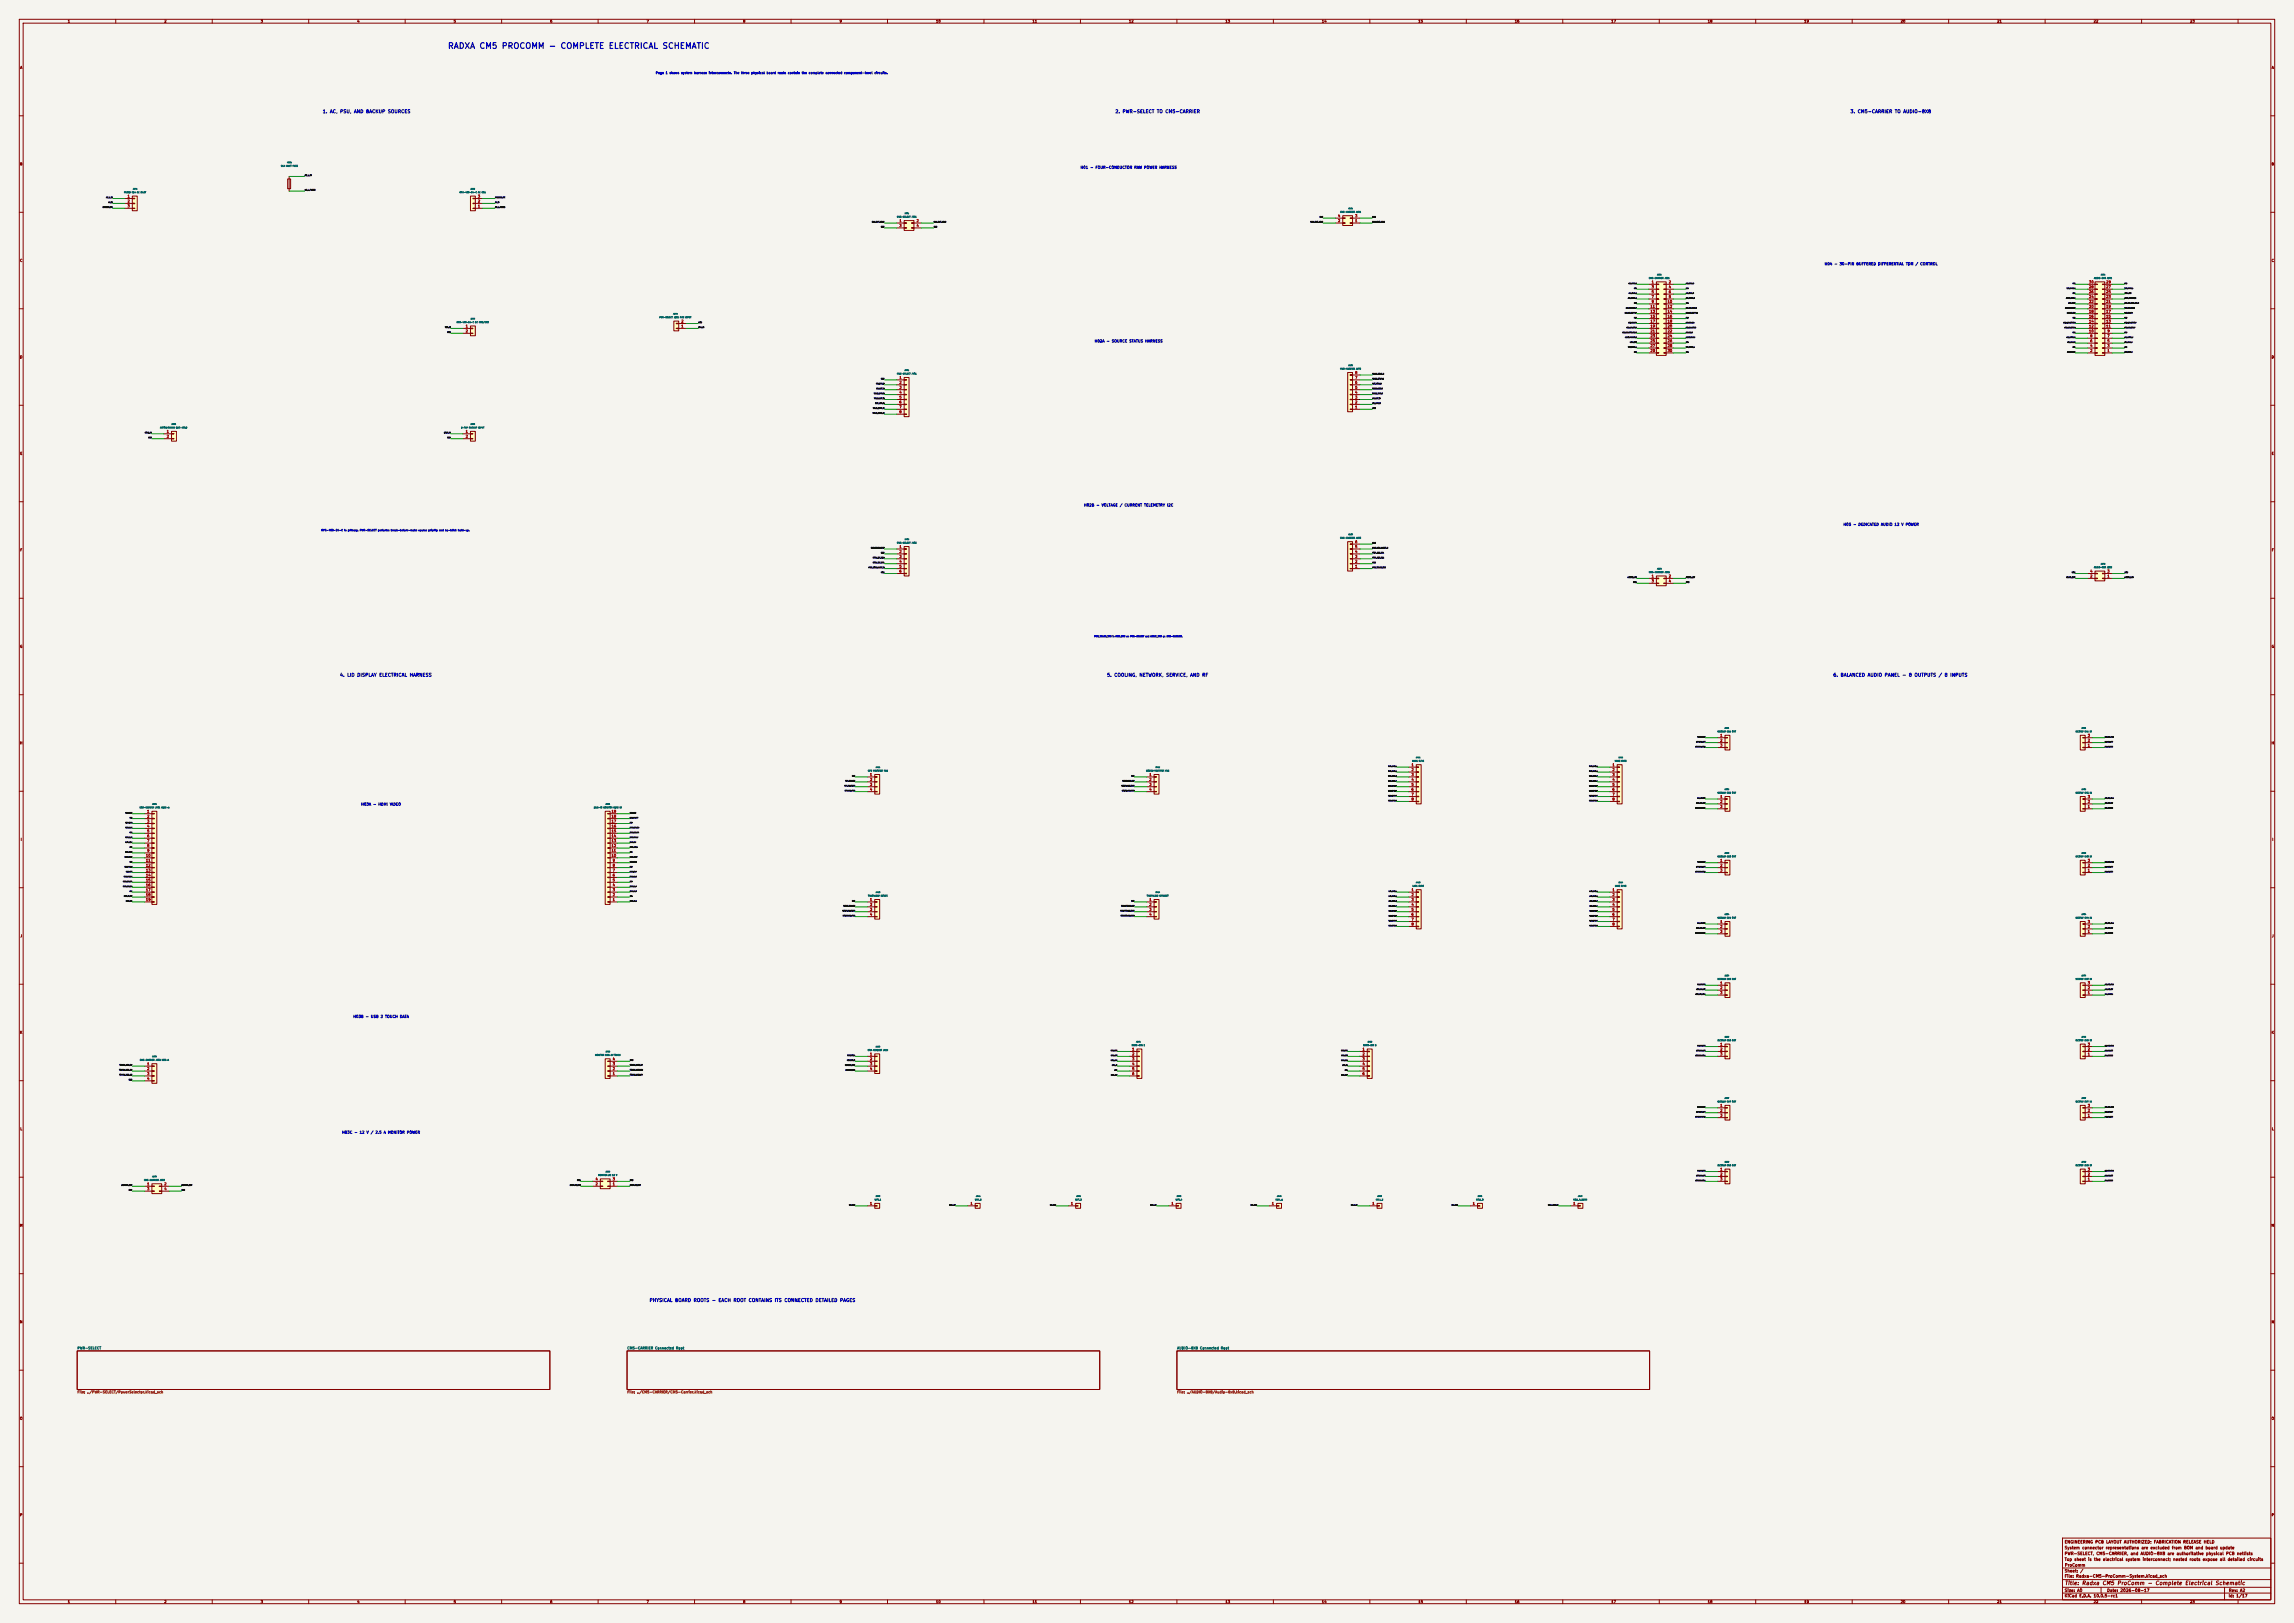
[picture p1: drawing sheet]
<svg xmlns="http://www.w3.org/2000/svg" width="1189mm" height="841mm" viewBox="0 0 1189 841" stroke-linecap="round" stroke-linejoin="round" font-family="sans-serif">
<defs><g id="words">
<text font-size="3" fill="#0000c2" x="232" y="26">RADXA CM5 PROCOMM - COMPLETE ELECTRICAL SCHEMATIC</text>
<text font-size="2" fill="#840000" x="1070" y="822">Title: Radxa CM5 ProComm - Complete Electrical Schematic</text>
<g font-size="1.7" fill="#0000c2">
<text x="167" y="59">1. AC, PSU, AND BACKUP SOURCES</text>
<text x="578" y="59">2. PWR-SELECT TO CM5-CARRIER</text>
<text x="959" y="59">3. CM5-CARRIER TO AUDIO-8X8</text>
<text x="176" y="351">4. LID DISPLAY ELECTRICAL HARNESS</text>
<text x="574" y="351">5. COOLING, NETWORK, SERVICE, AND RF</text>
<text x="950" y="351">6. BALANCED AUDIO PANEL - 8 OUTPUTS / 8 INPUTS</text>
<text x="336" y="675">PHYSICAL BOARD ROOTS - EACH ROOT CONTAINS ITS CONNECTED DETAILED PAGES</text>
</g>
<g font-size="1.5" fill="#840000">
<text x="1070" y="803">System connector representations are excluded from BOM and board update</text>
<text x="1070" y="800">ENGINEERING PCB LAYOUT AUTHORIZED; FABRICATION RELEASE HELD</text>
<text x="1070" y="809">Top sheet is the electrical system interconnect; nested roots expose all detailed circuits</text>
<text x="1070" y="806">PWR-SELECT, CM5-CARRIER, and AUDIO-8X8 are authoritative physical PCB netlists</text>
<text x="1070" y="815">Sheet: /</text>
<text x="1070" y="812">ProComm</text>
<text x="1070" y="818">File: Radxa-CM5-ProComm-System.kicad_sch</text>
<text x="1070" y="825">Size: A0</text>
<text x="1092" y="825">Date: 2026-08-17</text>
<text x="1155" y="825">Rev: A2</text>
<text x="1070" y="828">KiCad E.D.A. 10.0.5-rc1</text>
<text x="1155" y="828">Id: 1/17</text>
</g>
<g font-size="1.3" fill="#840000">
<text x="35" y="12">1</text>
<text x="85" y="12">2</text>
<text x="135" y="12">3</text>
<text x="185" y="12">4</text>
<text x="235" y="12">5</text>
<text x="285" y="12">6</text>
<text x="335" y="12">7</text>
<text x="385" y="12">8</text>
<text x="435" y="12">9</text>
<text x="485" y="12">10</text>
<text x="535" y="12">11</text>
<text x="585" y="12">12</text>
<text x="635" y="12">13</text>
<text x="685" y="12">14</text>
<text x="735" y="12">15</text>
<text x="785" y="12">16</text>
<text x="835" y="12">17</text>
<text x="885" y="12">18</text>
<text x="935" y="12">19</text>
<text x="985" y="12">20</text>
<text x="1035" y="12">21</text>
<text x="1085" y="12">22</text>
<text x="1135" y="12">23</text>
<text x="10" y="36">A</text>
<text x="1177" y="36">A</text>
<text x="10" y="86">B</text>
<text x="1177" y="86">B</text>
<text x="10" y="136">C</text>
<text x="1177" y="136">C</text>
<text x="10" y="186">D</text>
<text x="1177" y="186">D</text>
<text x="10" y="236">E</text>
<text x="1177" y="236">E</text>
<text x="10" y="286">F</text>
<text x="1177" y="286">F</text>
<text x="10" y="336">G</text>
<text x="1177" y="336">G</text>
<text x="10" y="386">H</text>
<text x="1177" y="386">H</text>
<text x="11" y="436">I</text>
<text x="1178" y="436">I</text>
<text x="10" y="486">J</text>
<text x="1177" y="486">J</text>
<text x="10" y="536">K</text>
<text x="1177" y="536">K</text>
<text x="10" y="586">L</text>
<text x="1177" y="586">L</text>
<text x="10" y="636">M</text>
<text x="1177" y="636">M</text>
<text x="10" y="686">N</text>
<text x="1177" y="686">N</text>
<text x="10" y="736">O</text>
<text x="1177" y="736">O</text>
<text x="10" y="786">P</text>
<text x="1177" y="786">P</text>
<text x="35" y="831">1</text>
<text x="85" y="831">2</text>
<text x="135" y="831">3</text>
<text x="185" y="831">4</text>
<text x="235" y="831">5</text>
<text x="285" y="831">6</text>
<text x="335" y="831">7</text>
<text x="385" y="831">8</text>
<text x="435" y="831">9</text>
<text x="485" y="831">10</text>
<text x="535" y="831">11</text>
<text x="585" y="831">12</text>
<text x="635" y="831">13</text>
<text x="685" y="831">14</text>
<text x="735" y="831">15</text>
<text x="785" y="831">16</text>
<text x="835" y="831">17</text>
<text x="885" y="831">18</text>
<text x="935" y="831">19</text>
<text x="985" y="831">20</text>
<text x="1035" y="831">21</text>
<text x="1085" y="831">22</text>
<text x="1135" y="831">23</text>
</g>
<g font-size="1.3" fill="#0000c2">
<text x="560" y="88">H01 - FOUR-CONDUCTOR RAW POWER HARNESS</text>
<text x="946" y="138">H04 - 30-PIN BUFFERED DIFFERENTIAL TDM / CONTROL</text>
<text x="567" y="178">H02A - SOURCE STATUS HARNESS</text>
<text x="562" y="263">H02B - VOLTAGE / CURRENT TELEMETRY I2C</text>
<text x="955" y="273">H05 - DEDICATED AUDIO 12 V POWER</text>
<text x="187" y="418">H03A - HDMI VIDEO</text>
<text x="183" y="528">H03B - USB 2 TOUCH DATA</text>
<text x="177" y="588">H03C - 12 V / 2.5 A MONITOR POWER</text>
</g>
<g font-size="1.3" fill="#a90000">
<text x="66" y="103">1</text>
<text x="66" y="105">2</text>
<text x="66" y="108">3</text>
<text x="248" y="108">1</text>
<text x="248" y="105">2</text>
<text x="248" y="103">3</text>
<text x="693" y="113">4</text>
<text x="702" y="113">3</text>
<text x="466" y="115">1</text>
<text x="466" y="118">3</text>
<text x="475" y="115">2</text>
<text x="475" y="118">4</text>
<text x="693" y="115">2</text>
<text x="702" y="115">1</text>
<text x="856" y="147">1</text>
<text x="856" y="150">3</text>
<text x="865" y="147">2</text>
<text x="865" y="150">4</text>
<text x="1083" y="150">28</text>
<text x="1083" y="147">30</text>
<text x="1091" y="150">27</text>
<text x="1091" y="147">29</text>
<text x="856" y="152">5</text>
<text x="856" y="155">7</text>
<text x="865" y="152">6</text>
<text x="865" y="155">8</text>
<text x="1083" y="155">24</text>
<text x="1083" y="152">26</text>
<text x="1091" y="155">23</text>
<text x="1091" y="152">25</text>
<text x="855" y="160">11</text>
<text x="856" y="157">9</text>
<text x="864" y="157">10</text>
<text x="864" y="160">12</text>
<text x="1083" y="160">20</text>
<text x="1083" y="157">22</text>
<text x="1091" y="160">19</text>
<text x="1091" y="157">21</text>
<text x="353" y="167">2</text>
<text x="855" y="162">13</text>
<text x="855" y="165">15</text>
<text x="855" y="167">17</text>
<text x="864" y="162">14</text>
<text x="864" y="165">16</text>
<text x="864" y="167">18</text>
<text x="1083" y="167">14</text>
<text x="1083" y="165">16</text>
<text x="1083" y="162">18</text>
<text x="1091" y="167">13</text>
<text x="1091" y="165">15</text>
<text x="1091" y="162">17</text>
<text x="241" y="170">1</text>
<text x="241" y="173">2</text>
<text x="353" y="170">1</text>
<text x="855" y="170">19</text>
<text x="855" y="173">21</text>
<text x="864" y="170">20</text>
<text x="864" y="173">22</text>
<text x="1083" y="173">10</text>
<text x="1083" y="170">12</text>
<text x="1091" y="170">11</text>
<text x="1092" y="173">9</text>
<text x="855" y="175">23</text>
<text x="855" y="178">25</text>
<text x="864" y="175">24</text>
<text x="864" y="178">26</text>
<text x="1083" y="178">6</text>
<text x="1083" y="175">8</text>
<text x="1092" y="178">5</text>
<text x="1092" y="175">7</text>
<text x="855" y="180">27</text>
<text x="855" y="183">29</text>
<text x="864" y="180">28</text>
<text x="864" y="183">30</text>
<text x="1083" y="183">2</text>
<text x="1083" y="180">4</text>
<text x="1092" y="183">1</text>
<text x="1092" y="180">3</text>
<text x="466" y="197">1</text>
<text x="702" y="197">7</text>
<text x="702" y="194">8</text>
<text x="466" y="199">2</text>
<text x="466" y="202">3</text>
<text x="702" y="202">5</text>
<text x="702" y="199">6</text>
<text x="466" y="204">4</text>
<text x="466" y="207">5</text>
<text x="466" y="209">6</text>
<text x="702" y="209">2</text>
<text x="702" y="207">3</text>
<text x="702" y="204">4</text>
<text x="466" y="212">7</text>
<text x="466" y="214">8</text>
<text x="702" y="212">1</text>
<text x="86" y="225">1</text>
<text x="86" y="227">2</text>
<text x="241" y="225">1</text>
<text x="241" y="227">2</text>
<text x="702" y="282">6</text>
<text x="466" y="284">1</text>
<text x="466" y="287">2</text>
<text x="702" y="287">4</text>
<text x="702" y="284">5</text>
<text x="466" y="289">3</text>
<text x="466" y="292">4</text>
<text x="702" y="292">2</text>
<text x="702" y="289">3</text>
<text x="466" y="294">5</text>
<text x="466" y="297">6</text>
<text x="702" y="294">1</text>
<text x="856" y="300">1</text>
<text x="865" y="300">2</text>
<text x="1083" y="300">2</text>
<text x="1083" y="297">4</text>
<text x="1092" y="300">1</text>
<text x="1092" y="297">3</text>
<text x="856" y="302">3</text>
<text x="865" y="302">4</text>
<text x="891" y="382">1</text>
<text x="1082" y="382">3</text>
<text x="891" y="385">2</text>
<text x="891" y="387">3</text>
<text x="1082" y="387">1</text>
<text x="1082" y="385">2</text>
<text x="731" y="397">1</text>
<text x="731" y="400">2</text>
<text x="836" y="397">1</text>
<text x="836" y="400">2</text>
<text x="451" y="402">1</text>
<text x="451" y="405">2</text>
<text x="451" y="407">3</text>
<text x="596" y="402">1</text>
<text x="596" y="405">2</text>
<text x="596" y="407">3</text>
<text x="731" y="402">3</text>
<text x="731" y="405">4</text>
<text x="731" y="407">5</text>
<text x="836" y="402">3</text>
<text x="836" y="405">4</text>
<text x="836" y="407">5</text>
<text x="451" y="410">4</text>
<text x="596" y="410">4</text>
<text x="731" y="410">6</text>
<text x="731" y="413">7</text>
<text x="836" y="410">6</text>
<text x="836" y="413">7</text>
<text x="891" y="414">1</text>
<text x="1082" y="414">3</text>
<text x="731" y="415">8</text>
<text x="836" y="415">8</text>
<text x="891" y="416">2</text>
<text x="891" y="419">3</text>
<text x="1082" y="419">1</text>
<text x="1082" y="416">2</text>
<text x="76" y="421">1</text>
<text x="76" y="424">2</text>
<text x="317" y="424">18</text>
<text x="317" y="421">19</text>
<text x="76" y="427">3</text>
<text x="76" y="429">4</text>
<text x="76" y="432">5</text>
<text x="317" y="432">15</text>
<text x="317" y="429">16</text>
<text x="317" y="427">17</text>
<text x="76" y="434">6</text>
<text x="76" y="437">7</text>
<text x="317" y="437">13</text>
<text x="317" y="434">14</text>
<text x="76" y="439">8</text>
<text x="76" y="442">9</text>
<text x="317" y="442">11</text>
<text x="317" y="439">12</text>
<text x="75" y="444">10</text>
<text x="75" y="447">11</text>
<text x="75" y="449">12</text>
<text x="317" y="444">10</text>
<text x="317" y="449">8</text>
<text x="317" y="447">9</text>
<text x="891" y="447">1</text>
<text x="891" y="449">2</text>
<text x="1082" y="449">2</text>
<text x="1082" y="447">3</text>
<text x="75" y="452">13</text>
<text x="75" y="454">14</text>
<text x="317" y="454">6</text>
<text x="317" y="452">7</text>
<text x="891" y="452">3</text>
<text x="1082" y="452">1</text>
<text x="75" y="457">15</text>
<text x="75" y="460">16</text>
<text x="317" y="460">4</text>
<text x="317" y="457">5</text>
<text x="75" y="462">17</text>
<text x="75" y="465">18</text>
<text x="75" y="467">19</text>
<text x="317" y="467">1</text>
<text x="317" y="465">2</text>
<text x="317" y="462">3</text>
<text x="451" y="467">1</text>
<text x="596" y="467">1</text>
<text x="731" y="462">1</text>
<text x="731" y="465">2</text>
<text x="731" y="467">3</text>
<text x="836" y="462">1</text>
<text x="836" y="465">2</text>
<text x="836" y="467">3</text>
<text x="451" y="470">2</text>
<text x="451" y="472">3</text>
<text x="596" y="470">2</text>
<text x="596" y="472">3</text>
<text x="731" y="470">4</text>
<text x="731" y="472">5</text>
<text x="836" y="470">4</text>
<text x="836" y="472">5</text>
<text x="451" y="475">4</text>
<text x="596" y="475">4</text>
<text x="731" y="475">6</text>
<text x="731" y="477">7</text>
<text x="731" y="480">8</text>
<text x="836" y="475">6</text>
<text x="836" y="477">7</text>
<text x="836" y="480">8</text>
<text x="891" y="479">1</text>
<text x="1082" y="479">3</text>
<text x="891" y="481">2</text>
<text x="891" y="484">3</text>
<text x="1082" y="484">1</text>
<text x="1082" y="481">2</text>
<text x="891" y="510">1</text>
<text x="891" y="513">2</text>
<text x="891" y="515">3</text>
<text x="1082" y="515">1</text>
<text x="1082" y="513">2</text>
<text x="1082" y="510">3</text>
<text x="587" y="545">1</text>
<text x="706" y="545">1</text>
<text x="891" y="542">1</text>
<text x="891" y="545">2</text>
<text x="1082" y="545">2</text>
<text x="1082" y="542">3</text>
<text x="317" y="550">4</text>
<text x="451" y="547">1</text>
<text x="451" y="550">2</text>
<text x="587" y="547">2</text>
<text x="587" y="550">3</text>
<text x="706" y="547">2</text>
<text x="706" y="550">3</text>
<text x="891" y="547">3</text>
<text x="1082" y="547">1</text>
<text x="76" y="552">1</text>
<text x="76" y="555">2</text>
<text x="76" y="557">3</text>
<text x="317" y="557">1</text>
<text x="317" y="555">2</text>
<text x="317" y="552">3</text>
<text x="451" y="552">3</text>
<text x="451" y="555">4</text>
<text x="587" y="552">4</text>
<text x="587" y="555">5</text>
<text x="587" y="557">6</text>
<text x="706" y="552">4</text>
<text x="706" y="555">5</text>
<text x="706" y="557">6</text>
<text x="76" y="560">4</text>
<text x="891" y="574">1</text>
<text x="1082" y="574">3</text>
<text x="891" y="576">2</text>
<text x="891" y="579">3</text>
<text x="1082" y="579">1</text>
<text x="1082" y="576">2</text>
<text x="309" y="612">4</text>
<text x="317" y="612">3</text>
<text x="891" y="607">1</text>
<text x="891" y="609">2</text>
<text x="891" y="612">3</text>
<text x="1082" y="612">1</text>
<text x="1082" y="609">2</text>
<text x="1082" y="607">3</text>
<text x="76" y="614">1</text>
<text x="76" y="617">3</text>
<text x="85" y="614">2</text>
<text x="85" y="617">4</text>
<text x="309" y="614">2</text>
<text x="317" y="614">1</text>
<text x="451" y="625">1</text>
<text x="503" y="625">1</text>
<text x="555" y="625">1</text>
<text x="607" y="625">1</text>
<text x="659" y="625">1</text>
<text x="711" y="625">1</text>
<text x="763" y="625">1</text>
<text x="815" y="625">1</text>
</g>
<g font-size="1.3" fill="#006464">
<text x="40" y="700">PWR-SELECT</text>
<text x="325" y="700">CM5-CARRIER Connected Root</text>
<text x="610" y="700">AUDIO-8X8 Connected Root</text>
</g>
<g font-size="1.3" fill="#725600">
<text x="40" y="722">File: ../PWR-SELECT/PowerSelector.kicad_sch</text>
<text x="325" y="722">File: ../CM5-CARRIER/CM5-Carrier.kicad_sch</text>
<text x="610" y="722">File: ../AUDIO-8X8/Audio-8x8.kicad_sch</text>
</g>
<text font-size="1.2" fill="#0000c2" x="340" y="39">Page 1 shows system harness interconnects. The three physical board roots contain the complete connected component-level circuits.</text>
<text font-size=".9" fill="#0000c2" x="166" y="275">RPS-400-24-C is primary. PWR-SELECT performs break-before-make source priority and no-blink hold-up.</text>
<text font-size=".8" fill="#0000c2" x="567" y="330">PWR_TELEM_3V3 is MON_3V3 on PWR-SELECT and LOGIC_3V3 on CM5-CARRIER.</text>
<g font-size=".7" fill="#006464">
<text x="146" y="87">C14 INLET FUSE</text>
<text x="64" y="100">FUSED C14 AC INLET</text>
<text x="238" y="100">RPS-400-24-C AC CN1</text>
<text x="465" y="113">PWR-SELECT J301</text>
<text x="695" y="110">CM5-CARRIER J101</text>
<text x="855" y="145">CM5-CARRIER J201</text>
<text x="1085" y="145">AUDIO-8X8 J101</text>
<text x="237" y="168">RPS-400-24-C DC CN2/CN3</text>
<text x="342" y="165">PWR-SELECT J101 PSU INPUT</text>
<text x="695" y="192">CM5-CARRIER J102</text>
<text x="465" y="194">PWR-SELECT J401</text>
<text x="83" y="222">ANTON/BAUER QRC-GOLD</text>
<text x="239" y="222">D-TAP BACKUP INPUT</text>
<text x="465" y="282">PWR-SELECT J402</text>
<text x="695" y="279">CM5-CARRIER J103</text>
<text x="855" y="297">CM5-CARRIER J202</text>
<text x="1085" y="295">AUDIO-8X8 J102</text>
<text x="890" y="380">NC3MAV CH1 OUT</text>
<text x="1076" y="380">NC3FAV CH1 IN</text>
<text x="732" y="395">WAN1 RJ45</text>
<text x="837" y="395">WAN2 RJ45</text>
<text x="450" y="400">CPU HEATSINK FAN</text>
<text x="594" y="400">MODEM HEATSINK FAN</text>
<text x="890" y="411">NC3MAV CH2 OUT</text>
<text x="1076" y="411">NC3FAV CH2 IN</text>
<text x="72" y="419">CM5-CARRIER J801 HDMI-A</text>
<text x="308" y="419">15.6-IN MONITOR HDMI IN</text>
<text x="890" y="444">NC3MAV CH3 OUT</text>
<text x="1076" y="444">NC3FAV CH3 IN</text>
<text x="732" y="460">LAN1 RJ45</text>
<text x="837" y="460">LAN2 RJ45</text>
<text x="450" y="465">THA0412AD INTAKE</text>
<text x="594" y="465">THA0412AD EXHAUST</text>
<text x="890" y="476">NC3MAV CH4 OUT</text>
<text x="1076" y="476">NC3FAV CH4 IN</text>
<text x="890" y="508">NC3MAV CH5 OUT</text>
<text x="1076" y="508">NC3FAV CH5 IN</text>
<text x="890" y="540">NC3MAV CH6 OUT</text>
<text x="1076" y="540">NC3FAV CH6 IN</text>
<text x="450" y="545">CTIA HEADSET JACK</text>
<text x="586" y="542">NANO-SIM 1</text>
<text x="706" y="542">NANO-SIM 2</text>
<text x="72" y="550">CM5-CARRIER J802 USB-A</text>
<text x="308" y="547">MONITOR USB-B TOUCH</text>
<text x="890" y="571">NC3MAV CH7 OUT</text>
<text x="1076" y="571">NC3FAV CH7 IN</text>
<text x="890" y="604">NC3MAV CH8 OUT</text>
<text x="1076" y="604">NC3FAV CH8 IN</text>
<text x="310" y="609">MONITOR DC 12 V</text>
<text x="75" y="612">CM5-CARRIER J803</text>
<text x="453" y="622">WIFI_1</text>
<text x="505" y="622">WIFI_2</text>
<text x="557" y="622">WIFI_3</text>
<text x="609" y="622">WIFI_4</text>
<text x="661" y="622">CELL_1</text>
<text x="713" y="622">CELL_2</text>
<text x="765" y="622">CELL_3</text>
<text x="815" y="622">CELL_4_GNSS</text>
</g>
<g font-size=".6" fill="#0f0f0f">
<text x="158" y="91">AC_L_IN</text>
<text x="158" y="99">AC_L_FUSED</text>
<text x="53" y="108">CHASSIS_PE</text>
<text x="55" y="103">AC_L_IN</text>
<text x="56" y="105">AC_N</text>
<text x="257" y="105">AC_N</text>
<text x="257" y="103">CHASSIS_PE</text>
<text x="257" y="108">AC_L_FUSED</text>
<text x="684" y="113">GND</text>
<text x="711" y="113">GND</text>
<text x="452" y="115">RAW_OUT_LOAD</text>
<text x="457" y="118">GND</text>
<text x="484" y="115">RAW_OUT_LOAD</text>
<text x="484" y="118">GND</text>
<text x="679" y="115">RAW_OUT_LOAD</text>
<text x="711" y="115">RAW_OUT_LOAD</text>
<text x="362" y="167">GND</text>
<text x="231" y="170">V24_IN</text>
<text x="232" y="173">GND</text>
<text x="362" y="170">V24_IN</text>
<text x="457" y="197">GND</text>
<text x="711" y="197">VALID_DTAP_N</text>
<text x="711" y="194">VALID_GOLD_N</text>
<text x="454" y="199">CH_24V_N</text>
<text x="454" y="202">CH_BAT_N</text>
<text x="711" y="202">VALID_BAT_N</text>
<text x="711" y="199">BAT_LOW_N</text>
<text x="453" y="204">VALID_24V_N</text>
<text x="453" y="207">VALID_BAT_N</text>
<text x="454" y="209">BAT_LOW_N</text>
<text x="711" y="209">CH_24V_N</text>
<text x="711" y="207">CH_BAT_N</text>
<text x="711" y="204">VALID_24V_N</text>
<text x="452" y="214">VALID_GOLD_N</text>
<text x="452" y="212">VALID_DTAP_N</text>
<text x="711" y="212">GND</text>
<text x="75" y="225">GOLD_IN</text>
<text x="77" y="227">GND</text>
<text x="230" y="225">DTAP_IN</text>
<text x="232" y="227">GND</text>
<text x="711" y="282">GND</text>
<text x="451" y="284">PWR_TELEM_3V3</text>
<text x="457" y="287">GND</text>
<text x="711" y="287">CTRL_I2C_SCL</text>
<text x="711" y="284">PWR_MON_ALERT_N</text>
<text x="452" y="289">CTRL_I2C_SDA</text>
<text x="452" y="292">CTRL_I2C_SCL</text>
<text x="711" y="289">CTRL_I2C_SDA</text>
<text x="711" y="292">GND</text>
<text x="450" y="294">PWR_MON_ALERT_N</text>
<text x="457" y="297">GND</text>
<text x="711" y="294">PWR_TELEM_3V3</text>
<text x="844" y="300">AUDIO_12V</text>
<text x="874" y="300">AUDIO_12V</text>
<text x="1071" y="300">AUDIO_12V</text>
<text x="1074" y="297">GND</text>
<text x="1101" y="297">GND</text>
<text x="1101" y="300">AUDIO_12V</text>
<text x="846" y="302">GND</text>
<text x="874" y="302">GND</text>
<text x="326" y="550">GND</text>
<text x="62" y="555">TOUCH_USB_DM</text>
<text x="62" y="557">TOUCH_USB_DP</text>
<text x="62" y="552">TOUCH_USB_5V</text>
<text x="326" y="557">TOUCH_USB_5V</text>
<text x="326" y="555">TOUCH_USB_DM</text>
<text x="326" y="552">TOUCH_USB_DP</text>
<text x="67" y="560">GND</text>
<text x="299" y="612">GND</text>
<text x="326" y="612">GND</text>
<text x="63" y="615">DISPLAY_12V</text>
<text x="67" y="617">GND</text>
<text x="94" y="615">DISPLAY_12V</text>
<text x="94" y="617">GND</text>
<text x="295" y="615">DISPLAY_12V</text>
<text x="326" y="615">DISPLAY_12V</text>
</g>
<g font-size=".5" fill="#006464">
<text x="149" y="85">F9001</text>
<text x="69" y="98">J9001</text>
<text x="244" y="98">J9002</text>
<text x="469" y="111">J9301</text>
<text x="699" y="108">J9101</text>
<text x="859" y="143">J9201</text>
<text x="1089" y="143">J9501</text>
<text x="244" y="166">J9003</text>
<text x="349" y="163">J9004</text>
<text x="699" y="190">J9102</text>
<text x="469" y="192">J9401</text>
<text x="89" y="220">J9005</text>
<text x="244" y="220">J9006</text>
<text x="469" y="280">J9402</text>
<text x="699" y="277">J9103</text>
<text x="1089" y="293">J9502</text>
<text x="859" y="295">J9202</text>
<text x="894" y="378">J9601</text>
<text x="1079" y="378">J9701</text>
<text x="734" y="393">J9421</text>
<text x="839" y="393">J9422</text>
<text x="454" y="398">J9411</text>
<text x="599" y="398">J9412</text>
<text x="894" y="409">J9602</text>
<text x="1079" y="409">J9702</text>
<text x="79" y="417">J9801</text>
<text x="314" y="417">J9851</text>
<text x="894" y="442">J9603</text>
<text x="1079" y="442">J9703</text>
<text x="734" y="458">J9423</text>
<text x="839" y="458">J9424</text>
<text x="454" y="463">J9413</text>
<text x="599" y="463">J9414</text>
<text x="894" y="474">J9604</text>
<text x="1079" y="474">J9704</text>
<text x="894" y="506">J9605</text>
<text x="1079" y="506">J9705</text>
<text x="894" y="538">J9606</text>
<text x="1079" y="538">J9706</text>
<text x="314" y="545">J9852</text>
<text x="454" y="543">J9430</text>
<text x="589" y="540">J9431</text>
<text x="709" y="540">J9432</text>
<text x="79" y="548">J9802</text>
<text x="894" y="569">J9607</text>
<text x="1079" y="569">J9707</text>
<text x="894" y="602">J9608</text>
<text x="1079" y="602">J9708</text>
<text x="79" y="610">J9803</text>
<text x="314" y="608">J9853</text>
<text x="454" y="620">J9440</text>
<text x="506" y="620">J9441</text>
<text x="558" y="620">J9442</text>
<text x="610" y="620">J9443</text>
<text x="662" y="620">J9444</text>
<text x="714" y="620">J9445</text>
<text x="766" y="620">J9446</text>
<text x="818" y="620">J9447</text>
</g>
<g font-size=".5" fill="#0f0f0f">
<text x="438" y="408">CPU_FAN_TACH</text>
<text x="438" y="405">CPU_FAN_12V</text>
<text x="442" y="402">GND</text>
<text x="581" y="408">MODEM_FAN_TACH</text>
<text x="582" y="405">MODEM_FAN_12V</text>
<text x="586" y="402">GND</text>
<text x="438" y="410">CPU_FAN_PWM</text>
<text x="581" y="410">MODEM_FAN_PWM</text>
<text x="442" y="467">GND</text>
<text x="586" y="467">GND</text>
<text x="437" y="472">INTAKE_FAN_TACH</text>
<text x="437" y="470">INTAKE_FAN_12V</text>
<text x="581" y="472">EXHAUST_FAN_TACH</text>
<text x="581" y="470">EXHAUST_FAN_12V</text>
<text x="437" y="475">INTAKE_FAN_PWM</text>
<text x="581" y="475">EXHAUST_FAN_PWM</text>
<text x="576" y="545">SIM1_VCC</text>
<text x="695" y="545">SIM2_VCC</text>
<text x="439" y="550">HEADSET_R</text>
<text x="439" y="547">HEADSET_L</text>
<text x="576" y="550">SIM1_CLK</text>
<text x="576" y="547">SIM1_RST</text>
<text x="695" y="550">SIM2_CLK</text>
<text x="695" y="547">SIM2_RST</text>
<text x="438" y="552">HEADSET_GND</text>
<text x="438" y="555">HEADSET_MIC</text>
<text x="576" y="557">SIM1_DET</text>
<text x="576" y="552">SIM1_IO</text>
<text x="578" y="555">GND</text>
<text x="695" y="557">SIM2_DET</text>
<text x="696" y="552">SIM2_IO</text>
<text x="697" y="555">GND</text>
</g>
<g font-size=".4" fill="#0f0f0f">
<text x="844" y="147">AUD_MCLK_P</text>
<text x="847" y="150">GND</text>
<text x="874" y="147">AUD_MCLK_N</text>
<text x="874" y="150">GND</text>
<text x="1071" y="150">TDM_SPARE_2</text>
<text x="1074" y="147">GND</text>
<text x="1101" y="147">GND</text>
<text x="1101" y="150">TDM_SPARE_1</text>
<text x="844" y="155">AUD_FSYNC_P</text>
<text x="844" y="152">AUD_BCLK_P</text>
<text x="874" y="152">AUD_BCLK_N</text>
<text x="874" y="155">AUD_FSYNC_N</text>
<text x="1071" y="155">AUDIO_ENABLE</text>
<text x="1074" y="152">GND</text>
<text x="1101" y="155">AUDIO_PRESENT_N</text>
<text x="1101" y="152">LOGIC_3V3</text>
<text x="843" y="160">AUD_DAC_SDIN_P</text>
<text x="847" y="157">GND</text>
<text x="874" y="157">GND</text>
<text x="874" y="160">AUD_DAC_SDIN_N</text>
<text x="1070" y="160">AUD_DAC_RST_N</text>
<text x="1072" y="157">AUD_IRQ_N</text>
<text x="1101" y="160">AUD_ADC_RST_N</text>
<text x="1101" y="157">AUD_DAC_MUTE_CMD_N</text>
<text x="842" y="162">AUD_ADC_SDOUT_P</text>
<text x="844" y="168">AUD_I2C_SCL</text>
<text x="847" y="165">GND</text>
<text x="874" y="165">GND</text>
<text x="874" y="168">AUD_I2C_SDA</text>
<text x="874" y="162">AUD_ADC_SDOUT_N</text>
<text x="1069" y="168">AUD_ADC_SDOUT_N</text>
<text x="1071" y="162">AUD_I2C_SDA</text>
<text x="1074" y="165">GND</text>
<text x="1101" y="168">AUD_ADC_SDOUT_P</text>
<text x="1101" y="165">GND</text>
<text x="1101" y="162">AUD_I2C_SCL</text>
<text x="841" y="173">AUD_DAC_MUTE_CMD_N</text>
<text x="843" y="170">AUD_ADC_RST_N</text>
<text x="874" y="173">AUD_IRQ_N</text>
<text x="874" y="170">AUD_DAC_RST_N</text>
<text x="1070" y="170">AUD_DAC_SDIN_N</text>
<text x="1074" y="173">GND</text>
<text x="1101" y="173">GND</text>
<text x="1101" y="170">AUD_DAC_SDIN_P</text>
<text x="842" y="175">AUDIO_PRESENT_N</text>
<text x="845" y="178">LOGIC_3V3</text>
<text x="874" y="178">GND</text>
<text x="874" y="175">AUDIO_ENABLE</text>
<text x="1071" y="175">AUD_FSYNC_N</text>
<text x="1071" y="178">AUD_BCLK_N</text>
<text x="1101" y="178">AUD_BCLK_P</text>
<text x="1101" y="175">AUD_FSYNC_P</text>
<text x="844" y="180">TDM_SPARE_1</text>
<text x="847" y="183">GND</text>
<text x="874" y="183">GND</text>
<text x="874" y="180">TDM_SPARE_2</text>
<text x="1071" y="183">AUD_MCLK_N</text>
<text x="1074" y="180">GND</text>
<text x="1101" y="183">AUD_MCLK_P</text>
<text x="1101" y="180">GND</text>
<text x="880" y="382">XLR_CHASSIS</text>
<text x="1091" y="382">AIN_CH1_COLD</text>
<text x="879" y="387">AOUT_CH1_COLD</text>
<text x="879" y="385">AOUT_CH1_HOT</text>
<text x="1091" y="387">XLR_CHASSIS</text>
<text x="1091" y="385">AIN_CH1_HOT</text>
<text x="720" y="400">WAN1_RJ45_2</text>
<text x="720" y="397">WAN1_RJ45_1</text>
<text x="824" y="397">WAN2_RJ45_1</text>
<text x="824" y="400">WAN2_RJ45_2</text>
<text x="720" y="408">WAN1_RJ45_5</text>
<text x="720" y="405">WAN1_RJ45_4</text>
<text x="720" y="402">WAN1_RJ45_3</text>
<text x="824" y="402">WAN2_RJ45_3</text>
<text x="824" y="405">WAN2_RJ45_4</text>
<text x="824" y="408">WAN2_RJ45_5</text>
<text x="720" y="413">WAN1_RJ45_7</text>
<text x="720" y="410">WAN1_RJ45_6</text>
<text x="824" y="410">WAN2_RJ45_6</text>
<text x="824" y="413">WAN2_RJ45_7</text>
<text x="880" y="414">XLR_CHASSIS</text>
<text x="1091" y="414">AIN_CH2_COLD</text>
<text x="720" y="415">WAN1_RJ45_8</text>
<text x="824" y="415">WAN2_RJ45_8</text>
<text x="879" y="419">AOUT_CH2_COLD</text>
<text x="879" y="416">AOUT_CH2_HOT</text>
<text x="1091" y="416">AIN_CH2_HOT</text>
<text x="1091" y="419">XLR_CHASSIS</text>
<text x="65" y="422">HDMI_D2_P</text>
<text x="67" y="424">GND</text>
<text x="326" y="424">HDMI_5V_OUT</text>
<text x="326" y="422">HDMI_HPD</text>
<text x="65" y="427">HDMI_D2_N</text>
<text x="65" y="429">HDMI_D1_P</text>
<text x="67" y="432">GND</text>
<text x="326" y="432">HDMI_DDC_SCL</text>
<text x="326" y="429">HDMI_DDC_SDA</text>
<text x="326" y="427">GND</text>
<text x="65" y="434">HDMI_D1_N</text>
<text x="65" y="437">HDMI_D0_P</text>
<text x="326" y="437">HDMI_CEC</text>
<text x="326" y="434">HDMI_HEAC_P</text>
<text x="65" y="442">HDMI_D0_N</text>
<text x="67" y="439">GND</text>
<text x="326" y="442">GND</text>
<text x="326" y="439">HDMI_CLK_N</text>
<text x="65" y="449">HDMI_CLK_N</text>
<text x="65" y="444">HDMI_CLK_P</text>
<text x="67" y="447">GND</text>
<text x="326" y="449">GND</text>
<text x="326" y="447">HDMI_D0_N</text>
<text x="326" y="444">HDMI_CLK_P</text>
<text x="879" y="449">AOUT_CH3_HOT</text>
<text x="880" y="447">XLR_CHASSIS</text>
<text x="1091" y="449">AIN_CH3_HOT</text>
<text x="1091" y="447">AIN_CH3_COLD</text>
<text x="64" y="455">HDMI_HEAC_P</text>
<text x="65" y="452">HDMI_CEC</text>
<text x="326" y="455">HDMI_D1_N</text>
<text x="326" y="452">HDMI_D0_P</text>
<text x="879" y="452">AOUT_CH3_COLD</text>
<text x="1091" y="452">XLR_CHASSIS</text>
<text x="64" y="460">HDMI_DDC_SDA</text>
<text x="64" y="457">HDMI_DDC_SCL</text>
<text x="326" y="457">GND</text>
<text x="326" y="460">HDMI_D1_P</text>
<text x="64" y="465">HDMI_5V_OUT</text>
<text x="65" y="467">HDMI_HPD</text>
<text x="67" y="462">GND</text>
<text x="326" y="467">HDMI_D2_P</text>
<text x="326" y="465">GND</text>
<text x="326" y="462">HDMI_D2_N</text>
<text x="720" y="467">LAN1_RJ45_3</text>
<text x="720" y="462">LAN1_RJ45_1</text>
<text x="720" y="465">LAN1_RJ45_2</text>
<text x="824" y="467">LAN2_RJ45_3</text>
<text x="824" y="465">LAN2_RJ45_2</text>
<text x="824" y="462">LAN2_RJ45_1</text>
<text x="720" y="472">LAN1_RJ45_5</text>
<text x="720" y="470">LAN1_RJ45_4</text>
<text x="824" y="472">LAN2_RJ45_5</text>
<text x="824" y="470">LAN2_RJ45_4</text>
<text x="720" y="475">LAN1_RJ45_6</text>
<text x="720" y="480">LAN1_RJ45_8</text>
<text x="720" y="477">LAN1_RJ45_7</text>
<text x="824" y="480">LAN2_RJ45_8</text>
<text x="824" y="477">LAN2_RJ45_7</text>
<text x="824" y="475">LAN2_RJ45_6</text>
<text x="880" y="479">XLR_CHASSIS</text>
<text x="1091" y="479">AIN_CH4_COLD</text>
<text x="879" y="484">AOUT_CH4_COLD</text>
<text x="879" y="481">AOUT_CH4_HOT</text>
<text x="1091" y="481">AIN_CH4_HOT</text>
<text x="1091" y="484">XLR_CHASSIS</text>
<text x="879" y="516">AOUT_CH5_COLD</text>
<text x="879" y="513">AOUT_CH5_HOT</text>
<text x="880" y="510">XLR_CHASSIS</text>
<text x="1091" y="513">AIN_CH5_HOT</text>
<text x="1091" y="516">XLR_CHASSIS</text>
<text x="1091" y="510">AIN_CH5_COLD</text>
<text x="879" y="545">AOUT_CH6_HOT</text>
<text x="880" y="542">XLR_CHASSIS</text>
<text x="1091" y="545">AIN_CH6_HOT</text>
<text x="1091" y="542">AIN_CH6_COLD</text>
<text x="879" y="547">AOUT_CH6_COLD</text>
<text x="1091" y="547">XLR_CHASSIS</text>
<text x="880" y="574">XLR_CHASSIS</text>
<text x="1091" y="574">AIN_CH7_COLD</text>
<text x="879" y="579">AOUT_CH7_COLD</text>
<text x="879" y="576">AOUT_CH7_HOT</text>
<text x="1091" y="576">AIN_CH7_HOT</text>
<text x="1091" y="579">XLR_CHASSIS</text>
<text x="879" y="609">AOUT_CH8_HOT</text>
<text x="880" y="607">XLR_CHASSIS</text>
<text x="1091" y="607">AIN_CH8_COLD</text>
<text x="1091" y="609">AIN_CH8_HOT</text>
<text x="879" y="612">AOUT_CH8_COLD</text>
<text x="1091" y="612">XLR_CHASSIS</text>
<text x="440" y="625">WIFI_1_RF</text>
<text x="492" y="625">WIFI_2_RF</text>
<text x="544" y="625">WIFI_3_RF</text>
<text x="596" y="625">WIFI_4_RF</text>
<text x="648" y="625">CELL_1_RF</text>
<text x="700" y="625">CELL_2_RF</text>
<text x="752" y="625">CELL_3_RF</text>
<text x="802" y="625">CELL_4_GNSS_RF</text>
</g>
</g></defs>
<path d="M0 0h1189v841h-1189z" fill="#f5f4ef" stroke="#f5f4ef" stroke-width=".52"/>
<g fill="none" stroke="#840000" stroke-width=".52">
<path d="M10 10h1169v821h-1169zM12 12h1165v817h-1165zM60 10v2M110 10v2M160 10v2M210 10v2M260 10v2M310 10v2M360 10v2M410 10v2M460 10v2M510 10v2"/>
<path d="M560 10v2M610 10v2M660 10v2M710 10v2M760 10v2M810 10v2M860 10v2M910 10v2M960 10v2M1010 10v2M1060 10v2M1110 10v2"/>
<path d="M1160 10v2M10 60h2M1177 60h2M10 110h2M1177 110h2M10 160h2M1177 160h2M10 210h2M1177 210h2M10 260h2M1177 260h2M10 310h2"/>
<path d="M1177 310h2M10 360h2M1177 360h2M10 410h2M1177 410h2M10 460h2M1177 460h2M10 510h2M1177 510h2M10 560h2M1177 560h2M10 610h2"/>
<path d="M1177 610h2M10 660h2M1177 660h2M10 710h2M40 700h245v20h-245zM325 700h245v20h-245zM610 700h245v20h-245zM1177 710h2M10 760h2M1177 760h2M1069 797h108v32h-108zM10 810h2"/>
<path d="M1069 818h108M1069 812h108M1177 810h2M60 829v2M110 829v2M160 829v2M210 829v2M260 829v2M310 829v2M360 829v2M410 829v2M460 829v2"/>
<path d="M510 829v2M560 829v2M610 829v2M660 829v2M710 829v2M760 829v2M810 829v2M860 829v2M910 829v2M960 829v2M1010 829v2M1060 829v2"/>
<path d="M1069 825h108M1069 822h108M1089 822v3M1110 829v2M1153 822v7M1160 829v2"/>
</g>
<path d="M894 381h3v8h-3z" fill="#ffffc2"/>
<path d="M890 382h4M890 385h4M890 387h4M894 381h3v8h-3zM894 382h1zM894 385h1zM894 387h1z" fill="none" stroke="#840000" stroke-width=".52"/>
<path d="M859 146h5v38h-5z" fill="#ffffc2"/>
<g fill="none" stroke="#840000" stroke-width=".52">
<path d="M855 147h4M855 150h4M855 152h4M855 155h4M855 157h4M859 146h5v38h-5zM859 147h1zM859 150h1zM859 152l1 1zM859 155h1zM859 157l1 1zM859 160h1z"/>
<path d="M862 147h2zM862 150h2zM862 152l2 1zM862 155h2zM862 157l2 1zM862 160h2zM864 147h3M864 150h3M864 152h3M864 155h3M864 157h3M855 160h4"/>
<path d="M855 163h4M855 165h4M855 168h4M855 170h4M855 173h4M855 175h4M855 178h4M859 162l1 1zM859 165h1zM859 168h1zM859 170h1zM859 173h1z"/>
<path d="M859 175h1zM859 178h1zM862 162l2 1zM862 165h2zM862 168h2zM862 170h2zM862 173h2zM862 175h2zM862 178h2zM864 160h3M864 163h3M864 165h3"/>
<path d="M864 168h3M864 170h3M864 173h3M864 175h3M864 178h3M855 180h4M855 183h4M859 180h1zM859 183h1zM862 180h2zM862 183h2zM864 180h3"/>
<path d="M864 183h3"/>
</g>
<path d="M734 396h3v21h-3z" fill="#ffffc2"/>
<g fill="none" stroke="#840000" stroke-width=".52">
<path d="M730 398h4M734 396h3v21h-3zM734 397l1 1zM734 400h1zM730 400h4M730 403h4M730 405h4M730 408h4M730 410h4M730 413h4M730 415h4M734 402l1 1z"/>
<path d="M734 405h1zM734 408h1zM734 410h1zM734 413h1zM734 415h1z"/>
</g>
<path d="M598 466h3v10h-3z" fill="#ffffc2"/>
<path d="M594 467h4M594 470h4M594 472h4M594 475h4M598 466h3v10h-3zM598 467h1zM598 470h1zM598 472l1 1zM598 475h1z" fill="none" stroke="#840000" stroke-width=".52"/>
<path d="M598 401h3v10h-3z" fill="#ffffc2"/>
<path d="M594 403h4M594 405h4M594 408h4M594 410h4M598 401h3v10h-3zM598 402l1 1zM598 405h1zM598 408h1zM598 410h1z" fill="none" stroke="#840000" stroke-width=".52"/>
<path d="M1078 573h3v7h-3z" fill="#ffffc2"/>
<path d="M1078 573h3v7h-3zM1079 579h2zM1079 576l2 1zM1079 574h2zM1081 579h4M1081 577h4M1081 574h4" fill="none" stroke="#840000" stroke-width=".52"/>
<path d="M894 541h3v8h-3z" fill="#ffffc2"/>
<path d="M890 542h4M890 545h4M890 547h4M894 541h3v8h-3zM894 542h1zM894 545h1zM894 547h1z" fill="none" stroke="#840000" stroke-width=".52"/>
<path d="M894 573h3v7h-3z" fill="#ffffc2"/>
<path d="M890 574h4M890 577h4M890 579h4M894 573h3v7h-3zM894 574h1zM894 576l1 1zM894 579h1z" fill="none" stroke="#840000" stroke-width=".52"/>
<path d="M1078 606h3v7h-3z" fill="#ffffc2"/>
<path d="M1078 606h3v7h-3zM1079 612h2zM1079 609l2 1zM1079 607h2zM1081 612h4M1081 610h4M1081 607h4" fill="none" stroke="#840000" stroke-width=".52"/>
<path d="M894 606h3v7h-3z" fill="#ffffc2"/>
<path d="M890 607h4M890 610h4M890 612h4M894 606h3v7h-3zM894 607h1zM894 609l1 1zM894 612h1z" fill="none" stroke="#840000" stroke-width=".52"/>
<path d="M894 509h3v8h-3z" fill="#ffffc2"/>
<path d="M890 511h4M890 513h4M890 516h4M894 509h3v8h-3zM894 510l1 1zM894 513h1zM894 515l1 1z" fill="none" stroke="#840000" stroke-width=".52"/>
<path d="M894 478h3v7h-3z" fill="#ffffc2"/>
<path d="M890 479h4M894 478h3v7h-3zM894 479h1zM890 481h4M890 484h4M894 481h1zM894 484h1z" fill="none" stroke="#840000" stroke-width=".52"/>
<path d="M894 413h3v7h-3z" fill="#ffffc2"/>
<path d="M890 414h4M890 417h4M890 419h4M894 413h3v7h-3zM894 414h1zM894 416l1 1zM894 419h1z" fill="none" stroke="#840000" stroke-width=".52"/>
<path d="M894 446h3v7h-3z" fill="#ffffc2"/>
<path d="M890 447h4M890 450h4M890 452h4M894 446h3v7h-3zM894 447h1zM894 449l1 1zM894 452h1z" fill="none" stroke="#840000" stroke-width=".52"/>
<path d="M610 624h2v2h-2z" fill="#ffffc2"/>
<path d="M606 625h4M610 624h2v2h-2zM610 625h1z" fill="none" stroke="#840000" stroke-width=".52"/>
<path d="M714 624h2v2h-2z" fill="#ffffc2"/>
<path d="M710 625h4M714 624h2v2h-2zM714 625h1z" fill="none" stroke="#840000" stroke-width=".52"/>
<path d="M662 624h2v2h-2z" fill="#ffffc2"/>
<path d="M658 625h4M662 624h2v2h-2zM662 625h1z" fill="none" stroke="#840000" stroke-width=".52"/>
<path d="M818 624h2v2h-2z" fill="#ffffc2"/>
<path d="M814 625h4M818 624h2v2h-2zM818 625h1z" fill="none" stroke="#840000" stroke-width=".52"/>
<path d="M734 461h3v20h-3z" fill="#ffffc2"/>
<g fill="none" stroke="#840000" stroke-width=".52">
<path d="M730 462h4M730 465h4M730 467h4M730 470h4M730 472h4M730 475h4M730 478h4M734 461h3v20h-3zM734 462h1zM734 465h1zM734 467h1zM734 470h1z"/>
<path d="M734 472l1 1zM734 475h1zM734 477l1 1zM734 480h1zM730 480h4"/>
</g>
<path d="M766 624h2v2h-2z" fill="#ffffc2"/>
<path d="M762 625h4M766 624h2v2h-2zM766 625h1z" fill="none" stroke="#840000" stroke-width=".52"/>
<path d="M709 544h2v15h-2z" fill="#ffffc2"/>
<g fill="none" stroke="#840000" stroke-width=".52">
<path d="M705 545h4M705 547h4M705 550h4M705 552h4M705 555h4M705 558h4M709 544h2v15h-2zM709 545h1zM709 547h1zM709 550h1zM709 552l1 1zM709 555h1z"/>
<path d="M709 557l1 1z"/>
</g>
<path d="M1078 509h3v8h-3z" fill="#ffffc2"/>
<path d="M1078 509h3v8h-3zM1079 515l2 1zM1079 513h2zM1079 510l2 1zM1081 516h4M1081 513h4M1081 511h4" fill="none" stroke="#840000" stroke-width=".52"/>
<path d="M1078 413h3v7h-3z" fill="#ffffc2"/>
<path d="M1078 413h3v7h-3zM1079 419h2zM1079 416l2 1zM1079 414h2zM1081 419h4M1081 417h4M1081 414h4" fill="none" stroke="#840000" stroke-width=".52"/>
<path d="M1078 446h3v7h-3z" fill="#ffffc2"/>
<path d="M1078 446h3v7h-3zM1079 452h2zM1079 449l2 1zM1079 447h2zM1081 452h4M1081 450h4M1081 447h4" fill="none" stroke="#840000" stroke-width=".52"/>
<path d="M1078 478h3v7h-3z" fill="#ffffc2"/>
<path d="M1078 478h3v7h-3zM1079 479h2zM1081 479h4M1079 484h2zM1079 481h2zM1081 484h4M1081 481h4" fill="none" stroke="#840000" stroke-width=".52"/>
<path d="M1078 381h3v8h-3z" fill="#ffffc2"/>
<path d="M1078 381h3v8h-3zM1079 387h2zM1079 385h2zM1079 382h2zM1081 387h4M1081 385h4M1081 382h4" fill="none" stroke="#840000" stroke-width=".52"/>
<path d="M1078 541h3v8h-3z" fill="#ffffc2"/>
<path d="M1078 541h3v8h-3zM1079 547h2zM1079 545h2zM1079 542h2zM1081 547h4M1081 545h4M1081 542h4" fill="none" stroke="#840000" stroke-width=".52"/>
<path d="M453 466h3v10h-3z" fill="#ffffc2"/>
<path d="M450 467h3M450 470h3M450 472h3M450 475h3M453 466h3v10h-3zM453 467h2zM453 470h2zM453 472l2 1zM453 475h2z" fill="none" stroke="#840000" stroke-width=".52"/>
<path d="M453 401h3v10h-3z" fill="#ffffc2"/>
<path d="M450 403h3M450 405h3M450 408h3M450 410h3M453 401h3v10h-3zM453 402l2 1zM453 405h2zM453 408h2zM453 410h2z" fill="none" stroke="#840000" stroke-width=".52"/>
<path d="M79 420h2v49h-2z" fill="#ffffc2"/>
<g fill="none" stroke="#840000" stroke-width=".52">
<path d="M75 422h4M75 424h4M75 427h4M75 429h4M75 432h4M75 434h4M75 437h4M75 439h4M79 420h2v49h-2zM79 422h1zM79 424h1zM79 427h1z"/>
<path d="M79 429h1zM79 432h1zM79 434h1zM79 437h1zM79 439l1 1zM75 442h4M75 444h4M75 447h4M75 450h4M75 452h4M75 455h4M75 457h4"/>
<path d="M75 460h4M79 442h1zM79 444l1 1zM79 447h1zM79 449l1 1zM79 452h1zM79 455h1zM79 457h1zM79 460h1zM75 462h4M75 465h4M75 467h4"/>
<path d="M79 462h1zM79 465h1zM79 467h1z"/>
</g>
<path d="M589 544h3v15h-3z" fill="#ffffc2"/>
<g fill="none" stroke="#840000" stroke-width=".52">
<path d="M585 545h4M585 547h4M585 550h4M585 552h4M585 555h4M585 558h4M589 544h3v15h-3zM589 545h2zM589 547h2zM589 550h2zM589 552l2 1zM589 555h2z"/>
<path d="M589 557l2 1z"/>
</g>
<path d="M453 546h3v10h-3z" fill="#ffffc2"/>
<path d="M450 547h3M450 550h3M450 552h3M450 555h3M453 546h3v10h-3zM453 547h2zM453 550h2zM453 552l2 1zM453 555h2z" fill="none" stroke="#840000" stroke-width=".52"/>
<path d="M859 298h5v6h-5z" fill="#ffffc2"/>
<path d="M855 300h4M859 298h5v6h-5zM859 300h1zM862 300h2zM864 300h3M855 302h4M859 302h1zM862 302h2zM864 302h3" fill="none" stroke="#840000" stroke-width=".52"/>
<path d="M505 624h3v2h-3z" fill="#ffffc2"/>
<path d="M502 625h3M505 624h3v2h-3zM505 625h2z" fill="none" stroke="#840000" stroke-width=".52"/>
<path d="M838 461h3v20h-3z" fill="#ffffc2"/>
<g fill="none" stroke="#840000" stroke-width=".52">
<path d="M834 462h4M834 465h4M834 467h4M834 470h4M834 472h4M834 475h4M834 478h4M838 461h3v20h-3zM838 462h1zM838 465h1zM838 467h1zM838 470h1z"/>
<path d="M838 472l1 1zM838 475h1zM838 477l1 1zM838 480h1zM834 480h4"/>
</g>
<path d="M558 624h2v2h-2z" fill="#ffffc2"/>
<path d="M554 625h4M558 624h2v2h-2zM558 625h1z" fill="none" stroke="#840000" stroke-width=".52"/>
<path d="M453 624h3v2h-3z" fill="#ffffc2"/>
<path d="M450 625h3M453 624h3v2h-3zM453 625h2z" fill="none" stroke="#840000" stroke-width=".52"/>
<path d="M469 114h5v5h-5z" fill="#ffffc2"/>
<path d="M465 116h4M465 118h4M469 114h5v5h-5zM469 115l1 1zM469 118h1zM472 115l2 1zM472 118h2zM474 116h4M474 118h4" fill="none" stroke="#840000" stroke-width=".52"/>
<path d="M349 166h3v5h-3z" fill="#ffffc2"/>
<path d="M349 166h3v5h-3zM351 170h1zM351 168h1zM352 170h4M352 168h4" fill="none" stroke="#840000" stroke-width=".52"/>
<path d="M244 102h2v7h-2z" fill="#ffffc2"/>
<path d="M244 102h2v7h-2zM245 108h1zM245 105l1 1zM245 103h1zM246 108h4M246 105h4M246 103h4" fill="none" stroke="#840000" stroke-width=".52"/>
<path d="M244 169h2v5h-2z" fill="#ffffc2"/>
<path d="M240 170h4M240 173h4M244 169h2v5h-2zM244 170h1zM244 173h1z" fill="none" stroke="#840000" stroke-width=".52"/>
<path d="M838 396h3v21h-3z" fill="#ffffc2"/>
<g fill="none" stroke="#840000" stroke-width=".52">
<path d="M834 398h4M838 396h3v21h-3zM838 397l1 1zM838 400h1zM834 400h4M834 403h4M834 405h4M834 408h4M834 410h4M834 413h4M834 415h4M838 402l1 1z"/>
<path d="M838 405h1zM838 408h1zM838 410h1zM838 413h1zM838 415h1z"/>
</g>
<path d="M244 224h2v5h-2z" fill="#ffffc2"/>
<path d="M240 225h4M240 227h4M244 224h2v5h-2zM244 225h1zM244 227h1z" fill="none" stroke="#840000" stroke-width=".52"/>
<path d="M698 281h3v15h-3z" fill="#ffffc2"/>
<g fill="none" stroke="#840000" stroke-width=".52">
<path d="M698 281h3v15h-3zM700 295h1zM700 292h1zM700 289l1 1zM700 287h1zM700 284l1 1zM700 282h1zM701 295h4M701 292h4M701 290h4M701 287h4M701 284h4"/>
<path d="M701 282h4"/>
</g>
<path d="M314 549h2v10h-2z" fill="#ffffc2"/>
<path d="M314 549h2v10h-2zM315 557l1 1zM315 555h1zM315 552l1 1zM315 550h1zM316 558h4M316 555h4M316 552h4M316 550h4" fill="none" stroke="#840000" stroke-width=".52"/>
<path d="M79 613h5v5h-5z" fill="#ffffc2"/>
<path d="M75 615h4M75 617h4M79 613h5v5h-5zM79 615h1zM79 617h1zM83 615h1zM83 617h1zM84 615h4M84 617h4" fill="none" stroke="#840000" stroke-width=".52"/>
<path d="M311 611h5v5h-5z" fill="#ffffc2"/>
<path d="M307 615h4M307 612h4M311 611h5v5h-5zM311 615h1zM311 612h1zM315 615h1zM315 612h1zM316 615h4M316 612h4" fill="none" stroke="#840000" stroke-width=".52"/>
<path d="M79 551h2v10h-2z" fill="#ffffc2"/>
<path d="M75 552h4M75 555h4M75 558h4M79 551h2v10h-2zM79 552l1 1zM79 555h1zM79 557l1 1zM79 560h1zM75 560h4" fill="none" stroke="#840000" stroke-width=".52"/>
<path d="M469 283h2v15h-2z" fill="#ffffc2"/>
<g fill="none" stroke="#840000" stroke-width=".52">
<path d="M465 284h4M465 287h4M465 290h4M465 292h4M465 295h4M465 297h4M469 283h2v15h-2zM469 284l1 1zM469 287h1zM469 289l1 1zM469 292h1zM469 295h1z"/>
<path d="M469 297h1z"/>
</g>
<path d="M469 196h2v20h-2z" fill="#ffffc2"/>
<g fill="none" stroke="#840000" stroke-width=".52">
<path d="M465 197h4M465 199h4M469 196h2v20h-2zM469 197h1zM469 199l1 1zM465 202h4M465 204h4M465 207h4M465 210h4M465 212h4M465 215h4M469 202h1z"/>
<path d="M469 204l1 1zM469 207h1zM469 209l1 1zM469 212h1zM469 215h1z"/>
</g>
<path d="M89 224h2v5h-2z" fill="#ffffc2"/>
<path d="M149 93h2v5h-2zM150 91v8M85 225h4M85 227h4M89 224h2v5h-2zM89 225h1zM89 227h1z" fill="none" stroke="#840000" stroke-width=".52"/>
<path d="M69 102h2v7h-2z" fill="#ffffc2"/>
<path d="M65 103h4M65 105h4M65 108h4M69 102h2v7h-2zM69 103h1zM69 105l1 1zM69 108h1z" fill="none" stroke="#840000" stroke-width=".52"/>
<path d="M314 420h2v49h-2z" fill="#ffffc2"/>
<g fill="none" stroke="#840000" stroke-width=".52">
<path d="M314 420h2v49h-2zM315 439l1 1zM315 437h1zM315 434h1zM315 432h1zM315 429h1zM315 427h1zM315 424h1zM315 422h1zM316 439h4M316 437h4M316 434h4"/>
<path d="M316 432h4M316 429h4M316 427h4M316 424h4M316 422h4M315 460h1zM315 457h1zM315 455h1zM315 452h1zM315 449l1 1zM315 447h1zM315 444l1 1z"/>
<path d="M315 442h1zM316 460h4M316 457h4M316 455h4M316 452h4M316 450h4M316 447h4M316 444h4M316 442h4M315 467h1zM315 465h1zM315 462h1z"/>
<path d="M316 467h4M316 465h4M316 462h4"/>
</g>
<path d="M698 193h3v20h-3z" fill="#ffffc2"/>
<g fill="none" stroke="#840000" stroke-width=".52">
<path d="M698 193h3v20h-3zM700 199l1 1zM700 197h1zM700 194h1zM701 199h4M701 197h4M701 194h4M700 212h1zM700 209l1 1zM700 207h1zM700 204l1 1zM700 202h1z"/>
<path d="M701 212h4M701 210h4M701 207h4M701 204h4M701 202h4"/>
</g>
<path d="M696 112h5v5h-5z" fill="#ffffc2"/>
<path d="M692 116h4M692 113h4M696 112h5v5h-5zM696 115l1 1zM696 113h1zM700 115l1 1zM700 113h1zM701 116h4M701 113h4" fill="none" stroke="#840000" stroke-width=".52"/>
<path d="M1086 146h5v38h-5z" fill="#ffffc2"/>
<g fill="none" stroke="#840000" stroke-width=".52">
<path d="M1082 157h4M1082 155h4M1082 152h4M1082 150h4M1082 147h4M1086 146h5v38h-5zM1086 160h1zM1086 157l1 1zM1086 155h1zM1086 152l1 1zM1086 150h1zM1086 147h1z"/>
<path d="M1090 160h1zM1090 157l1 1zM1090 155h1zM1090 152l1 1zM1090 150h1zM1090 147h1zM1091 157h4M1091 155h4M1091 152h4M1091 150h4M1091 147h4M1082 178h4"/>
<path d="M1082 175h4M1082 173h4M1082 170h4M1082 168h4M1082 165h4M1082 163h4M1082 160h4M1086 178h1zM1086 175h1zM1086 173h1zM1086 170h1zM1086 168h1z"/>
<path d="M1086 165h1zM1086 162l1 1zM1090 178h1zM1090 175h1zM1090 173h1zM1090 170h1zM1090 168h1zM1090 165h1zM1090 162l1 1zM1091 178h4M1091 175h4M1091 173h4"/>
<path d="M1091 170h4M1091 168h4M1091 165h4M1091 163h4M1091 160h4M1082 183h4M1082 180h4M1086 183h1zM1086 180h1zM1090 183h1zM1090 180h1zM1091 183h4"/>
<path d="M1091 180h4"/>
</g>
<path d="M1086 296h5v5h-5z" fill="#ffffc2"/>
<path d="M1082 300h4M1082 297h4M1086 296h5v5h-5zM1086 300h1zM1086 297h1zM1090 300h1zM1090 297h1zM1091 300h4M1091 297h4" fill="none" stroke="#840000" stroke-width=".52"/>
<g fill="none" stroke="#009600" stroke-width=".52">
<path d="M150 99h8M150 91h8M58 103h7M58 105h7M58 108h7M250 103h7M250 105h7M250 108h7M458 116h7M458 118h7M478 116h6M478 118h6"/>
<path d="M686 116h6M686 113h6M705 116h6M705 113h6M848 147h7M848 150h7M848 152h7M848 155h7M848 157h7M867 147h7M867 150h7M867 152h7"/>
<path d="M867 155h7M867 157h7M1076 147h6M1076 150h6M1076 152h6M1076 155h6M1076 157h6M1095 147h6M1095 150h6M1095 152h6M1095 155h6M1095 157h6"/>
<path d="M234 170h6M234 173h6M356 170h6M356 168h6M848 170h7M848 173h7M848 168h7M848 160h7M848 163h7M848 165h7M848 178h7M848 175h7"/>
<path d="M867 170h7M867 173h7M867 168h7M867 160h7M867 163h7M867 165h7M867 178h7M867 175h7M1076 170h6M1076 173h6M1076 168h6M1076 160h6"/>
<path d="M1076 163h6M1076 165h6M1076 178h6M1076 175h6M1095 170h6M1095 173h6M1095 168h6M1095 160h6M1095 163h6M1095 165h6M1095 178h6M1095 175h6"/>
<path d="M458 199h7M458 197h7M705 199h6M705 197h6M705 194h6M848 183h7M848 180h7M867 183h7M867 180h7M1076 183h6M1076 180h6M1095 183h6"/>
<path d="M1095 180h6M458 212h7M458 215h7M458 210h7M458 207h7M458 204h7M458 202h7M705 212h6M705 210h6M705 207h6M705 204h6M705 202h6"/>
<path d="M79 227h6M79 225h6M234 227h6M234 225h6M458 292h7M458 290h7M458 297h7M458 287h7M458 284h7M458 295h7M705 292h6M705 290h6"/>
<path d="M705 287h6M705 284h6M705 295h6M705 282h6M848 300h7M867 300h7M1076 300h6M1076 297h6M1095 300h6M1095 297h6M848 302h7M867 302h7"/>
<path d="M724 398h6M828 398h6M884 387h6M884 385h6M884 382h6M1085 387h6M1085 385h6M1085 382h6M443 408h7M443 410h7M443 403h7M443 405h7"/>
<path d="M588 408h6M588 410h6M588 403h6M588 405h6M724 408h6M724 413h6M724 410h6M724 403h6M724 405h6M724 400h6M724 415h6M828 408h6"/>
<path d="M828 413h6M828 410h6M828 403h6M828 405h6M828 400h6M828 415h6M884 414h6M884 419h6M884 417h6M1085 414h6M1085 419h6M1085 417h6"/>
<path d="M69 439h6M69 432h6M69 434h6M69 437h6M69 422h6M69 429h6M69 424h6M69 427h6M320 439h6M320 432h6M320 434h6M320 437h6"/>
<path d="M320 422h6M320 429h6M320 424h6M320 427h6M69 457h6M69 442h6M69 444h6M69 447h6M69 455h6M69 460h6M69 450h6M69 452h6"/>
<path d="M320 457h6M320 442h6M320 444h6M320 447h6M320 455h6M320 460h6M320 450h6M320 452h6M884 447h6M884 450h6M884 452h6M1085 447h6"/>
<path d="M1085 450h6M1085 452h6M69 467h6M69 462h6M69 465h6M320 467h6M320 462h6M320 465h6M443 467h7M443 472h7M443 475h7M443 470h7"/>
<path d="M588 467h6M588 472h6M588 475h6M588 470h6M724 467h6M724 462h6M724 465h6M724 472h6M724 475h6M724 470h6M724 478h6M828 467h6"/>
<path d="M828 462h6M828 465h6M828 472h6M828 475h6M828 470h6M828 478h6M884 479h6M1085 479h6M724 480h6M828 480h6M884 484h6M884 481h6"/>
<path d="M1085 484h6M1085 481h6M884 516h6M884 513h6M884 511h6M1085 516h6M1085 513h6M1085 511h6M69 555h6M69 558h6M69 552h6M320 555h6"/>
<path d="M320 558h6M320 552h6M320 550h6M443 555h7M443 552h7M443 547h7M443 550h7M579 555h6M579 558h6M579 552h6M579 547h6M579 550h6"/>
<path d="M579 545h6M698 555h7M698 558h7M698 552h7M698 547h7M698 550h7M698 545h7M884 547h6M884 545h6M884 542h6M1085 547h6M1085 545h6"/>
<path d="M1085 542h6M69 560h6M884 577h6M884 574h6M884 579h6M1085 577h6M1085 574h6M1085 579h6M69 617h6M69 615h6M88 617h6M88 615h6"/>
<path d="M301 615h6M301 612h6M320 615h6M320 612h6M884 612h6M884 607h6M884 610h6M1085 612h6M1085 607h6M1085 610h6M443 625h7M495 625h7"/>
<path d="M547 625h7M599 625h7M652 625h6M704 625h6M756 625h6M808 625h6"/>
</g>
<use href="#words"/>
</svg>
